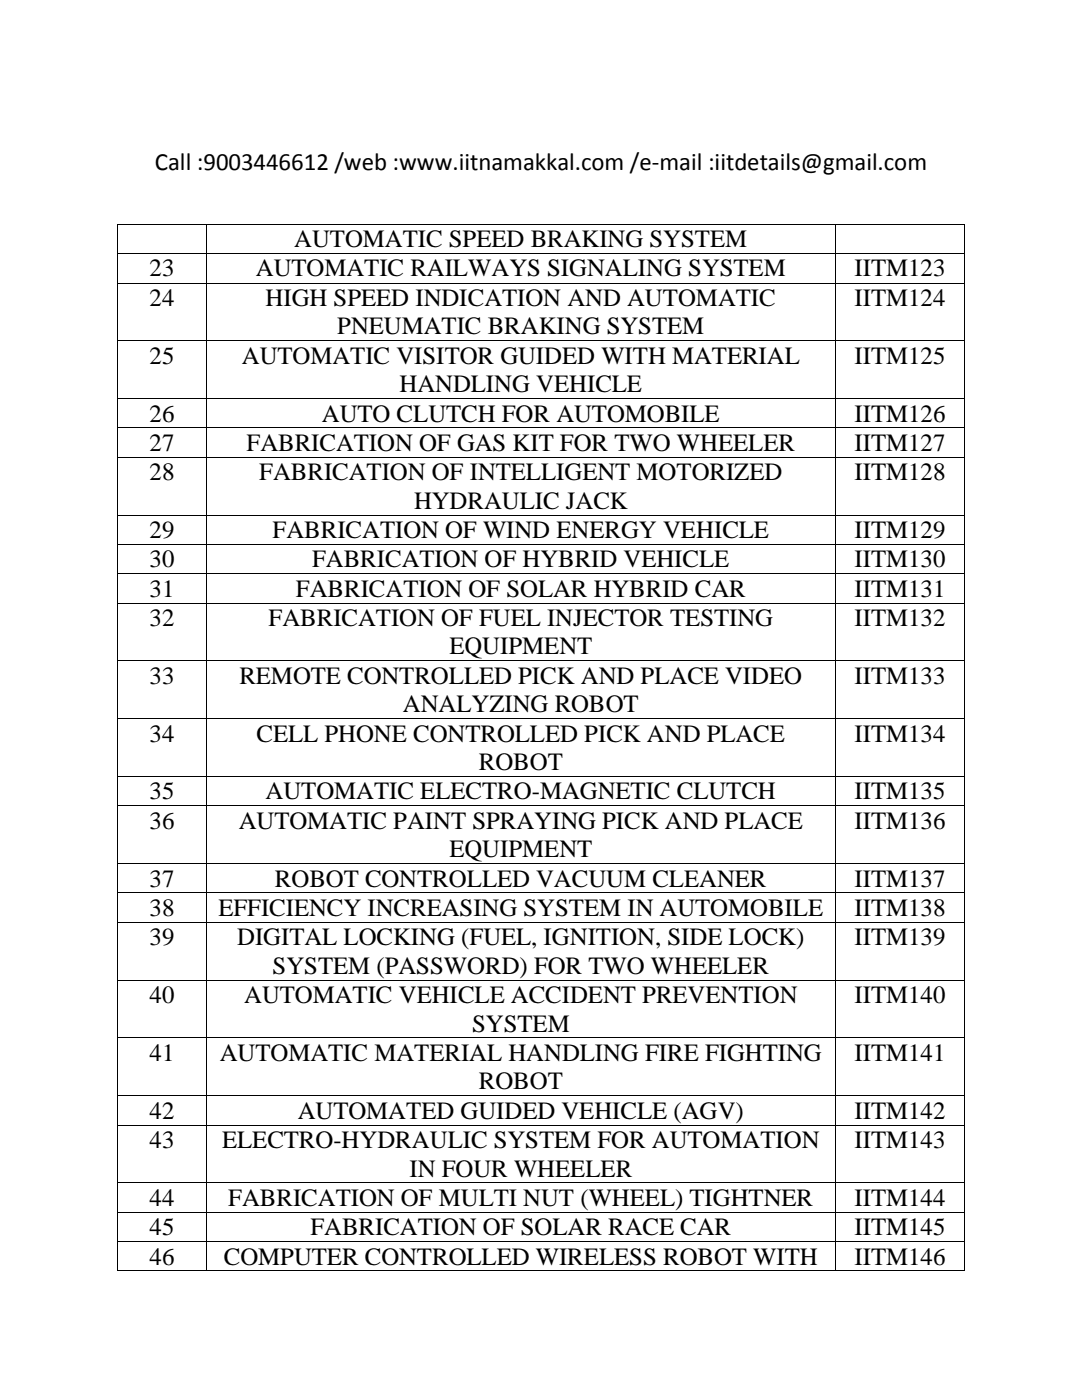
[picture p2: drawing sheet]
<svg xmlns="http://www.w3.org/2000/svg" width="216mm" height="279mm" viewBox="0 0 216 279" stroke-linecap="round" stroke-linejoin="round" font-family="sans-serif">
<defs><g id="words">
<g font-size="5">
<text x="30.9" y="33.9">Call :9003446612 /web :www.iitnamakkal.com /e-mail :iitdetails@gmail.com</text>
<text x="58.7" y="49.3">AUTOMATIC SPEED BRAKING SYSTEM</text>
<text x="29.9" y="55.2">23</text>
<text x="51.1" y="55.2">AUTOMATIC RAILWAYS SIGNALING SYSTEM</text>
<text x="170.5" y="55.2">IITM123</text>
<text x="29.9" y="61.1">24</text>
<text x="53" y="61.1">HIGH SPEED INDICATION AND AUTOMATIC</text>
<text x="170.5" y="61.1">IITM124</text>
<text x="67.3" y="66.7">PNEUMATIC BRAKING SYSTEM</text>
<text x="29.9" y="72.6">25</text>
<text x="48.3" y="72.6">AUTOMATIC VISITOR GUIDED WITH MATERIAL</text>
<text x="170.5" y="72.6">IITM125</text>
<text x="79.7" y="78.2">HANDLING VEHICLE</text>
<text x="29.9" y="84.1">26</text>
<text x="29.9" y="90">27</text>
<text x="49.2" y="90">FABRICATION OF GAS KIT FOR TWO WHEELER</text>
<text x="64.2" y="84.1">AUTO CLUTCH FOR AUTOMOBILE</text>
<text x="170.5" y="84.1">IITM126</text>
<text x="170.5" y="90">IITM127</text>
<text x="29.9" y="95.8">28</text>
<text x="51.7" y="95.8">FABRICATION OF INTELLIGENT MOTORIZED</text>
<text x="170.5" y="95.8">IITM128</text>
<text x="82.6" y="101.5">HYDRAULIC JACK</text>
<text x="29.9" y="107.4">29</text>
<text x="54.4" y="107.4">FABRICATION OF WIND ENERGY VEHICLE</text>
<text x="170.5" y="107.4">IITM129</text>
<text x="29.9" y="113.2">30</text>
<text x="62.3" y="113.2">FABRICATION OF HYBRID VEHICLE</text>
<text x="170.5" y="113.2">IITM130</text>
<text x="29.9" y="119.1">31</text>
<text x="59.1" y="119.1">FABRICATION OF SOLAR HYBRID CAR</text>
<text x="170.5" y="119.1">IITM131</text>
<text x="29.9" y="124.9">32</text>
<text x="53.6" y="124.9">FABRICATION OF FUEL INJECTOR TESTING</text>
<text x="170.5" y="124.9">IITM132</text>
<text x="89.7" y="130.6">EQUIPMENT</text>
<text x="29.9" y="136.5">33</text>
<text x="47.8" y="136.5">REMOTE CONTROLLED PICK AND PLACE VIDEO</text>
<text x="170.5" y="136.5">IITM133</text>
<text x="80.4" y="142.1">ANALYZING ROBOT</text>
<text x="29.9" y="148">34</text>
<text x="51.2" y="148">CELL PHONE CONTROLLED PICK AND PLACE</text>
<text x="170.5" y="148">IITM134</text>
<text x="95.6" y="153.7">ROBOT</text>
<text x="29.9" y="159.5">35</text>
<text x="53" y="159.5">AUTOMATIC ELECTRO-MAGNETIC CLUTCH</text>
<text x="170.5" y="159.5">IITM135</text>
<text x="29.9" y="165.4">36</text>
<text x="47.6" y="165.4">AUTOMATIC PAINT SPRAYING PICK AND PLACE</text>
<text x="170.5" y="165.4">IITM136</text>
<text x="89.7" y="171.1">EQUIPMENT</text>
<text x="29.9" y="176.9">37</text>
<text x="54.9" y="176.9">ROBOT CONTROLLED VACUUM CLEANER</text>
<text x="170.5" y="176.9">IITM137</text>
<text x="29.9" y="182.8">38</text>
<text x="43.6" y="182.8">EFFICIENCY INCREASING SYSTEM IN AUTOMOBILE</text>
<text x="170.5" y="182.8">IITM138</text>
<text x="29.9" y="188.7">39</text>
<text x="47.3" y="188.7">DIGITAL LOCKING (FUEL, IGNITION, SIDE LOCK)</text>
<text x="170.5" y="188.7">IITM139</text>
<text x="54.4" y="194.3">SYSTEM (PASSWORD) FOR TWO WHEELER</text>
<text x="29.9" y="200.2">40</text>
<text x="48.7" y="200.2">AUTOMATIC VEHICLE ACCIDENT PREVENTION</text>
<text x="170.5" y="200.2">IITM140</text>
<text x="94.2" y="205.9">SYSTEM</text>
<text x="29.9" y="211.7">41</text>
<text x="43.9" y="211.7">AUTOMATIC MATERIAL HANDLING FIRE FIGHTING</text>
<text x="170.5" y="211.7">IITM141</text>
<text x="95.6" y="217.4">ROBOT</text>
<text x="29.9" y="223.3">42</text>
<text x="59.4" y="223.3">AUTOMATED GUIDED VEHICLE (AGV)</text>
<text x="170.5" y="223.3">IITM142</text>
<text x="29.9" y="229.1">43</text>
<text x="44.3" y="229.1">ELECTRO-HYDRAULIC SYSTEM FOR AUTOMATION</text>
<text x="170.5" y="229.1">IITM143</text>
<text x="81.7" y="234.8">IN FOUR WHEELER</text>
<text x="29.9" y="240.7">44</text>
<text x="45.6" y="240.7">FABRICATION OF MULTI NUT (WHEEL) TIGHTNER</text>
<text x="170.5" y="240.7">IITM144</text>
<text x="29.9" y="246.5">45</text>
<text x="61.9" y="246.5">FABRICATION OF SOLAR RACE CAR</text>
<text x="170.5" y="246.5">IITM145</text>
<text x="29.9" y="252.4">46</text>
<text x="44.7" y="252.4">COMPUTER CONTROLLED WIRELESS ROBOT WITH</text>
<text x="170.5" y="252.4">IITM146</text>
</g>
</g></defs>
<g fill="#000">
<path d="M23.4 44.7h.2v.1h-.2z" fill-rule="evenodd"/>
<path d="M23.4 44.7h.2v.1h-.2z" fill-rule="evenodd"/>
<path d="M23.4 50.5h.2v.2h-.2z" fill-rule="evenodd"/>
<path d="M23.4 56.4h.2v.2h-.2z" fill-rule="evenodd"/>
<path d="M41.1 44.7h.2v.1h-.2z" fill-rule="evenodd"/>
<path d="M41.1 50.5h.2v.2h-.2z" fill-rule="evenodd"/>
<path d="M41.1 56.4h.2v.2h-.2z" fill-rule="evenodd"/>
<path d="M166.7 44.7h.1v.1h-.1z" fill-rule="evenodd"/>
<path d="M166.7 50.5h.1v.2h-.1z" fill-rule="evenodd"/>
<path d="M166.7 56.4h.1v.2h-.1z" fill-rule="evenodd"/>
<path d="M192.4 44.7h.1v.1h-.1z" fill-rule="evenodd"/>
<path d="M192.4 44.7h.1v.1h-.1z" fill-rule="evenodd"/>
<path d="M192.4 50.5h.1v.2h-.1z" fill-rule="evenodd"/>
<path d="M192.4 56.4h.1v.2h-.1z" fill-rule="evenodd"/>
<path d="M23.4 67.9h.2v.2h-.2z" fill-rule="evenodd"/>
<path d="M23.4 79.5h.2v.1h-.2z" fill-rule="evenodd"/>
<path d="M41.1 67.9h.2v.2h-.2z" fill-rule="evenodd"/>
<path d="M41.1 79.5h.2v.1h-.2z" fill-rule="evenodd"/>
<path d="M166.7 67.9h.1v.2h-.1z" fill-rule="evenodd"/>
<path d="M166.7 79.5h.1v.1h-.1z" fill-rule="evenodd"/>
<path d="M192.4 67.9h.1v.2h-.1z" fill-rule="evenodd"/>
<path d="M192.4 79.5h.1v.1h-.1z" fill-rule="evenodd"/>
<path d="M23.4 85.3h.2v.2h-.2z" fill-rule="evenodd"/>
<path d="M23.4 91.2h.2v.1h-.2z" fill-rule="evenodd"/>
<path d="M41.1 85.3h.2v.2h-.2z" fill-rule="evenodd"/>
<path d="M41.1 91.2h.2v.1h-.2z" fill-rule="evenodd"/>
<path d="M166.7 85.3h.1v.2h-.1z" fill-rule="evenodd"/>
<path d="M166.7 91.2h.1v.1h-.1z" fill-rule="evenodd"/>
<path d="M192.4 85.3h.1v.2h-.1z" fill-rule="evenodd"/>
<path d="M192.4 91.2h.1v.1h-.1z" fill-rule="evenodd"/>
<path d="M23.4 102.7h.2v.2h-.2z" fill-rule="evenodd"/>
<path d="M23.4 108.6h.2v.1h-.2z" fill-rule="evenodd"/>
<path d="M23.4 114.4h.2v.2h-.2z" fill-rule="evenodd"/>
<path d="M41.1 102.7h.2v.2h-.2z" fill-rule="evenodd"/>
<path d="M41.1 108.6h.2v.1h-.2z" fill-rule="evenodd"/>
<path d="M41.1 114.4h.2v.2h-.2z" fill-rule="evenodd"/>
<path d="M166.7 102.7h.1v.2h-.1z" fill-rule="evenodd"/>
<path d="M166.7 108.6h.1v.1h-.1z" fill-rule="evenodd"/>
<path d="M166.7 114.4h.1v.2h-.1z" fill-rule="evenodd"/>
<path d="M192.4 102.7h.1v.2h-.1z" fill-rule="evenodd"/>
<path d="M192.4 108.6h.1v.1h-.1z" fill-rule="evenodd"/>
<path d="M192.4 114.4h.1v.2h-.1z" fill-rule="evenodd"/>
<path d="M23.4 120.3h.2v.2h-.2z" fill-rule="evenodd"/>
<path d="M23.4 131.8h.2v.2h-.2z" fill-rule="evenodd"/>
<path d="M41.1 120.3h.2v.2h-.2z" fill-rule="evenodd"/>
<path d="M41.1 131.8h.2v.2h-.2z" fill-rule="evenodd"/>
<path d="M166.7 120.3h.1v.2h-.1z" fill-rule="evenodd"/>
<path d="M166.7 131.8h.1v.2h-.1z" fill-rule="evenodd"/>
<path d="M192.4 120.3h.1v.2h-.1z" fill-rule="evenodd"/>
<path d="M192.4 131.8h.1v.2h-.1z" fill-rule="evenodd"/>
<path d="M23.4 143.4h.2v.1h-.2z" fill-rule="evenodd"/>
<path d="M23.4 154.9h.2v.1h-.2z" fill-rule="evenodd"/>
<path d="M41.1 143.4h.2v.1h-.2z" fill-rule="evenodd"/>
<path d="M41.1 154.9h.2v.1h-.2z" fill-rule="evenodd"/>
<path d="M166.7 143.4h.1v.1h-.1z" fill-rule="evenodd"/>
<path d="M166.7 154.9h.1v.1h-.1z" fill-rule="evenodd"/>
<path d="M192.4 143.4h.1v.1h-.1z" fill-rule="evenodd"/>
<path d="M192.4 154.9h.1v.1h-.1z" fill-rule="evenodd"/>
<path d="M23.4 160.7h.2v.2h-.2z" fill-rule="evenodd"/>
<path d="M23.4 172.3h.2v.1h-.2z" fill-rule="evenodd"/>
<path d="M23.4 178.1h.2v.2h-.2z" fill-rule="evenodd"/>
<path d="M41.1 160.7h.2v.2h-.2z" fill-rule="evenodd"/>
<path d="M41.1 172.3h.2v.1h-.2z" fill-rule="evenodd"/>
<path d="M41.1 178.1h.2v.2h-.2z" fill-rule="evenodd"/>
<path d="M166.7 160.7h.1v.2h-.1z" fill-rule="evenodd"/>
<path d="M166.7 172.3h.1v.1h-.1z" fill-rule="evenodd"/>
<path d="M166.7 178.1h.1v.2h-.1z" fill-rule="evenodd"/>
<path d="M192.4 160.7h.1v.2h-.1z" fill-rule="evenodd"/>
<path d="M192.4 172.3h.1v.1h-.1z" fill-rule="evenodd"/>
<path d="M192.4 178.1h.1v.2h-.1z" fill-rule="evenodd"/>
<path d="M23.4 184h.2v.2h-.2z" fill-rule="evenodd"/>
<path d="M23.4 195.5h.2v.2h-.2z" fill-rule="evenodd"/>
<path d="M41.1 184h.2v.2h-.2z" fill-rule="evenodd"/>
<path d="M41.1 195.5h.2v.2h-.2z" fill-rule="evenodd"/>
<path d="M166.7 184h.1v.2h-.1z" fill-rule="evenodd"/>
<path d="M166.7 195.5h.1v.2h-.1z" fill-rule="evenodd"/>
<path d="M192.4 184h.1v.2h-.1z" fill-rule="evenodd"/>
<path d="M192.4 195.5h.1v.2h-.1z" fill-rule="evenodd"/>
<path d="M23.4 207h.2v.2h-.2z" fill-rule="evenodd"/>
<path d="M23.4 218.6h.2v.2h-.2z" fill-rule="evenodd"/>
<path d="M41.1 207h.2v.2h-.2z" fill-rule="evenodd"/>
<path d="M41.1 218.6h.2v.2h-.2z" fill-rule="evenodd"/>
<path d="M166.7 207h.1v.2h-.1z" fill-rule="evenodd"/>
<path d="M166.7 218.6h.1v.2h-.1z" fill-rule="evenodd"/>
<path d="M192.4 207h.1v.2h-.1z" fill-rule="evenodd"/>
<path d="M192.4 218.6h.1v.2h-.1z" fill-rule="evenodd"/>
<path d="M23.4 224.4h.2v.2h-.2z" fill-rule="evenodd"/>
<path d="M23.4 236h.2v.2h-.2z" fill-rule="evenodd"/>
<path d="M41.1 224.4h.2v.2h-.2z" fill-rule="evenodd"/>
<path d="M41.1 236h.2v.2h-.2z" fill-rule="evenodd"/>
<path d="M166.7 224.4h.1v.2h-.1z" fill-rule="evenodd"/>
<path d="M166.7 236h.1v.2h-.1z" fill-rule="evenodd"/>
<path d="M192.4 224.4h.1v.2h-.1z" fill-rule="evenodd"/>
<path d="M192.4 236h.1v.2h-.1z" fill-rule="evenodd"/>
<path d="M23.4 241.8h.2v.2h-.2z" fill-rule="evenodd"/>
<path d="M23.4 247.7h.2v.2h-.2z" fill-rule="evenodd"/>
<path d="M23.4 253.6h.2v.1h-.2z" fill-rule="evenodd"/>
<path d="M23.4 253.6h.2v.1h-.2z" fill-rule="evenodd"/>
<path d="M41.1 241.8h.2v.2h-.2z" fill-rule="evenodd"/>
<path d="M41.1 247.7h.2v.2h-.2z" fill-rule="evenodd"/>
<path d="M41.1 253.6h.2v.1h-.2z" fill-rule="evenodd"/>
<path d="M166.7 241.8h.1v.2h-.1z" fill-rule="evenodd"/>
<path d="M166.7 247.7h.1v.2h-.1z" fill-rule="evenodd"/>
<path d="M166.7 253.6h.1v.1h-.1z" fill-rule="evenodd"/>
<path d="M192.4 241.8h.1v.2h-.1z" fill-rule="evenodd"/>
<path d="M192.4 247.7h.1v.2h-.1z" fill-rule="evenodd"/>
<path d="M192.4 253.6h.1v.1h-.1z" fill-rule="evenodd"/>
<path d="M192.4 253.6h.1v.1h-.1z" fill-rule="evenodd"/>
</g>
<g fill="none" stroke="#000" stroke-width=".2">
<path d="M23.5 44.8v5.7M23.5 50.7v5.7M23.5 56.6v11.3M23.6 44.8h17.5M23.6 50.6h17.5M23.6 56.5h17.5M41.2 44.8v5.7M41.2 50.7v5.7M41.2 56.6v11.3M41.3 44.8h125.4M41.3 50.6h125.4M41.3 56.5h125.4"/>
<path d="M166.7 44.8v5.7M166.7 50.7v5.7M166.7 56.6v11.3M166.8 44.8h25.6M166.8 50.6h25.6M166.8 56.5h25.6M192.4 44.8v5.7M192.4 50.7v5.7M192.4 56.6v11.3M23.5 68.1v11.4M23.5 79.6v5.7M23.6 68h17.5"/>
<path d="M23.6 79.6h17.5M41.2 68.1v11.4M41.2 79.6v5.7M41.3 68h125.4M41.3 79.6h125.4M166.7 68.1v11.4M166.7 79.6v5.7M166.8 68h25.6M166.8 79.6h25.6M192.4 68.1v11.4M192.4 79.6v5.7M23.5 85.5v5.7"/>
<path d="M23.5 91.3v11.4M23.6 85.4h17.5M23.6 91.2h17.5M41.2 85.5v5.7M41.2 91.3v11.4M41.3 85.4h125.4M41.3 91.2h125.4M166.7 85.5v5.7M166.7 91.3v11.4M166.8 85.4h25.6M166.8 91.2h25.6M192.4 85.5v5.7"/>
<path d="M192.4 91.3v11.4M23.5 102.9v5.7M23.5 108.7v5.7M23.5 114.6v5.7M23.6 102.8h17.5M23.6 108.6h17.5M23.6 114.5h17.5M41.2 102.9v5.7M41.2 108.7v5.7M41.2 114.6v5.7M41.3 102.8h125.4M41.3 108.6h125.4"/>
<path d="M41.3 114.5h125.4M166.7 102.9v5.7M166.7 108.7v5.7M166.7 114.6v5.7M166.8 102.8h25.6M166.8 108.6h25.6M166.8 114.5h25.6M192.4 102.9v5.7M192.4 108.7v5.7M192.4 114.6v5.7M23.5 120.5v11.3M23.5 132v11.4"/>
<path d="M23.6 120.4h17.5M23.6 131.9h17.5M41.2 120.5v11.3M41.2 132v11.4M41.3 120.4h125.4M41.3 131.9h125.4M166.7 120.5v11.3M166.7 132v11.4M166.8 120.4h25.6M166.8 131.9h25.6M192.4 120.5v11.3M192.4 132v11.4"/>
<path d="M23.5 143.5v11.4M23.5 155v5.7M23.6 143.4h17.5M23.6 155h17.5M41.2 143.5v11.4M41.2 155v5.7M41.3 143.4h125.4M41.3 155h125.4M166.7 143.5v11.4M166.7 155v5.7M166.8 143.4h25.6M166.8 155h25.6"/>
<path d="M192.4 143.5v11.4M192.4 155v5.7M23.5 160.9v11.4M23.5 172.4v5.7M23.5 178.3v5.7M23.6 160.8h17.5M23.6 172.4h17.5M23.6 178.2h17.5M41.2 160.9v11.4M41.2 172.4v5.7M41.2 178.3v5.7M41.3 160.8h125.4"/>
<path d="M41.3 172.4h125.4M41.3 178.2h125.4M166.7 160.9v11.4M166.7 172.4v5.7M166.7 178.3v5.7M166.8 160.8h25.6M166.8 172.4h25.6M166.8 178.2h25.6M192.4 160.9v11.4M192.4 172.4v5.7M192.4 178.3v5.7M23.5 184.2v11.3"/>
<path d="M23.5 195.7v11.3M23.6 184.1h17.5M23.6 195.6h17.5M41.2 184.2v11.3M41.2 195.7v11.3M41.3 184.1h125.4M41.3 195.6h125.4M166.7 184.2v11.3M166.7 195.7v11.3M166.8 184.1h25.6M166.8 195.6h25.6M192.4 184.2v11.3"/>
<path d="M192.4 195.7v11.3M23.5 207.2v11.4M23.5 218.8v5.6M23.6 207.1h17.5M23.6 218.7h17.5M41.2 207.2v11.4M41.2 218.8v5.6M41.3 207.1h125.4M41.3 218.7h125.4M166.7 207.2v11.4M166.7 218.8v5.6M166.8 207.1h25.6"/>
<path d="M166.8 218.7h25.6M192.4 207.2v11.4M192.4 218.8v5.6M23.5 224.6v11.4M23.5 236.2v5.6M23.6 224.5h17.5M23.6 236.1h17.5M41.2 224.6v11.4M41.2 236.2v5.6M41.3 224.5h125.4M41.3 236.1h125.4M166.7 224.6v11.4"/>
<path d="M166.7 236.2v5.6M166.8 224.5h25.6M166.8 236.1h25.6M192.4 224.6v11.4M192.4 236.2v5.6M23.5 242v5.7M23.5 247.9v5.7M23.6 241.9h17.5M23.6 247.8h17.5M23.6 253.7h17.5M41.2 242v5.7M41.2 247.9v5.7"/>
<path d="M41.3 241.9h125.4M41.3 247.8h125.4M41.3 253.7h125.4M166.7 242v5.7M166.7 247.9v5.7M166.8 241.9h25.6M166.8 247.8h25.6M166.8 253.7h25.6M192.4 242v5.7M192.4 247.9v5.7"/>
</g>
<use href="#words"/>
</svg>
